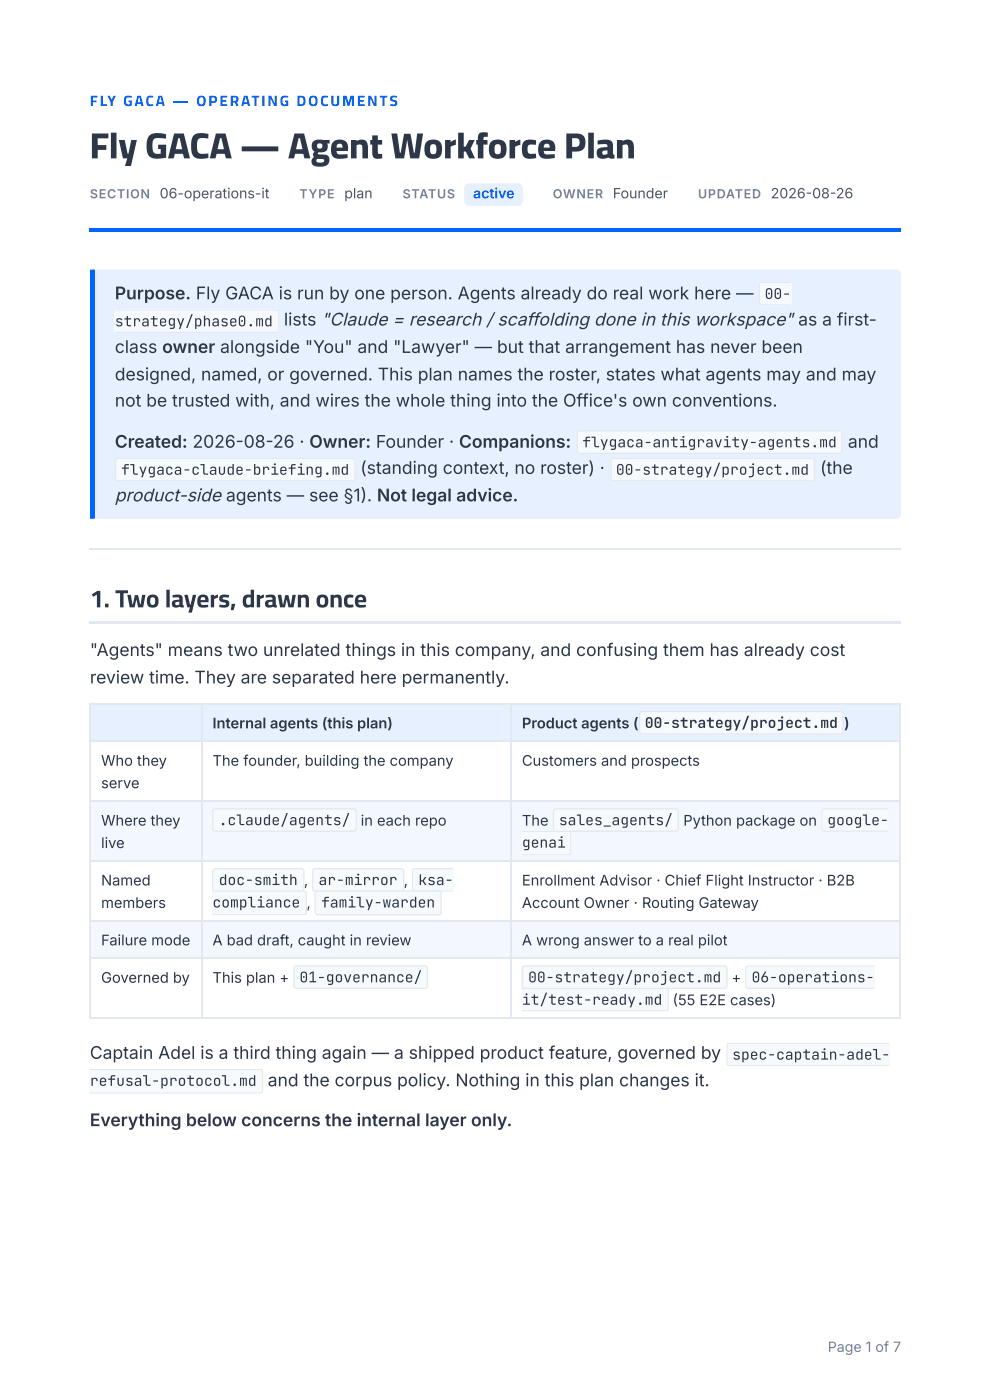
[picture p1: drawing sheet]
<svg xmlns="http://www.w3.org/2000/svg" width="210mm" height="297mm" viewBox="0 0 210 297" stroke-linecap="round" stroke-linejoin="round" font-family="sans-serif">
<defs><g id="words">
<text font-size="7.8" fill="#2d3748" x="19" y="33.6">Fly GACA — Agent Workforce Plan</text>
<text font-size="5.3" fill="#2d3748" x="19" y="128.9">1. Two layers, drawn once</text>
<text font-size="3.8" fill="#2d3748" x="24.3" y="106.4">product-side agents — see §1). Not legal advice.</text>
<g font-size="3.7" fill="#2d3748">
<text x="24.3" y="63.5">Purpose. Fly GACA is run by one person. Agents already do real work here —</text>
<text x="60.2" y="69.1">lists &quot;Claude = research / scaffolding done in this workspace&quot; as a first-</text>
<text x="24.3" y="74.9">class owner alongside &quot;You&quot; and &quot;Lawyer&quot; — but that arrangement has never been</text>
<text x="24.3" y="80.7">designed, named, or governed. This plan names the roster, states what agents may and may</text>
<text x="24.3" y="86.3">not be trusted with, and wires the whole thing into the Office's own conventions.</text>
<text x="24.3" y="95">Created: 2026-08-26 · Owner: Founder · Companions:</text>
<text x="179.8" y="95">and</text>
<text x="76.4" y="100.5">(standing context, no roster) ·</text>
<text x="173.9" y="100.5">(the</text>
<text x="19" y="139.2">&quot;Agents&quot; means two unrelated things in this company, and confusing them has already cost</text>
<text x="19" y="145">review time. They are separated here permanently.</text>
<text x="19" y="224.6">Captain Adel is a third thing again — a shipped product feature, governed by</text>
<text x="56.8" y="230.5">and the corpus policy. Nothing in this plan changes it.</text>
<text x="19" y="238.9">Everything below concerns the internal layer only.</text>
</g>
<text font-size="3.2" fill="#06f" x="19" y="22.5">FLY GACA — OPERATING DOCUMENTS</text>
<g font-size="3.1" fill="#2d3748">
<text x="162.1" y="63.4">00-</text>
<text x="24.3" y="69.2">strategy/phase0.md</text>
<text x="123.4" y="94.9">flygaca-antigravity-agents.md</text>
<text x="25.7" y="100.7">flygaca-claude-briefing.md</text>
<text x="130.6" y="100.7">00-strategy/project.md</text>
<text x="45" y="154.5">Internal agents (this plan)</text>
<text x="110.6" y="154.5">Product agents (</text>
<text x="136.7" y="154.4">00-strategy/project.md</text>
<text x="178.9" y="154.5">)</text>
<text x="21.4" y="162.5">Who they</text>
<text x="21.4" y="167.2">serve</text>
<text x="45" y="162.5">The founder, building the company</text>
<text x="110.6" y="162.5">Customers and prospects</text>
<text x="21.4" y="175.2">Where they</text>
<text x="21.4" y="179.9">live</text>
<text x="46.4" y="175.1">.claude/agents/</text>
<text x="76.5" y="175.2">in each repo</text>
<text x="110.6" y="175.2">The</text>
<text x="110.6" y="179.8">genai</text>
<text x="118.5" y="175.1">sales_agents/</text>
<text x="144.9" y="175.2">Python package on</text>
<text x="175.4" y="175.1">google-</text>
<text x="21.4" y="187.9">Named</text>
<text x="46.4" y="187.8">doc-smith</text>
<text x="64.4" y="187.9">,</text>
<text x="67.5" y="187.8">ar-mirror</text>
<text x="85.6" y="187.9">,</text>
<text x="88.7" y="187.8">ksa-</text>
<text x="110.6" y="187.9">Enrollment Advisor · Chief Flight Instructor · B2B</text>
<text x="21.4" y="192.6">members</text>
<text x="45" y="192.5">compliance</text>
<text x="65" y="192.6">,</text>
<text x="68.1" y="192.5">family-warden</text>
<text x="110.6" y="192.6">Account Owner · Routing Gateway</text>
<text x="21.4" y="200.6">Failure mode</text>
<text x="45" y="200.6">A bad draft, caught in review</text>
<text x="110.6" y="200.6">A wrong answer to a real pilot</text>
<text x="21.4" y="208.5">Governed by</text>
<text x="45" y="208.5">This plan +</text>
<text x="63.5" y="208.4">01-governance/</text>
<text x="112" y="208.4">00-strategy/project.md</text>
<text x="155.1" y="208.5">+</text>
<text x="159.3" y="208.4">06-operations-</text>
<text x="110.6" y="213.2">it/test-ready.md</text>
<text x="142.6" y="213.3">(55 E2E cases)</text>
<text x="155.2" y="224.8">spec-captain-adel-</text>
<text x="19" y="230.4">refusal-protocol.md</text>
</g>
<text font-size="3" fill="#06f" x="100.3" y="42.1">active</text>
<text font-size="3" fill="#718096" x="175.5" y="286.8">Page 1 of 7</text>
<g font-size="2.6" fill="#718096">
<text x="19" y="42.1">SECTION 06-operations-it</text>
<text x="63.5" y="42.1">TYPE plan</text>
<text x="85.3" y="42.1">STATUS</text>
<text x="117.2" y="42.1">OWNER Founder</text>
<text x="148" y="42.1">UPDATED 2026-08-26</text>
</g>
</g></defs>
<path d="M19 48.4h172v.8h-172z" fill="#06f"/>
<path d="M19.6 57.2h170.4a1.01 1.01 0 0 1 1 1v50.8a1.01 1.01 0 0 1-1 1.1h-170.4z" fill="#e6f0ff"/>
<path d="M19 57.2h1.1v52.9h-1.1z" fill="#06f"/>
<path d="M19 116.5h172" fill="none" stroke="#e2e8f0" stroke-width=".26"/>
<path d="M19 131.8h172v.5h-172z" fill="#e2e8f0"/>
<g fill="#e6f0ff">
<path d="M19.3 149.5h23.6v7.9h-23.6z"/>
<path d="M42.9 149.5h65.6v7.9h-65.6z"/>
<path d="M108.5 149.5h82.5v7.9h-82.5z"/>
</g>
<g fill="#f3f8ff">
<path d="M19.3 170.1h23.6v12.7h-23.6z"/>
<path d="M42.9 170.1h65.6v12.7h-65.6z"/>
<path d="M108.5 170.1h82.5v12.7h-82.5z"/>
<path d="M19.3 195.5h23.6v8h-23.6z"/>
<path d="M42.9 195.5h65.6v8h-65.6z"/>
<path d="M108.5 195.5h82.5v8h-82.5z"/>
</g>
<path d="M19 149.4h172M19 157.3h172M19.2 149.2v67M42.7 149.2v67M108.3 149.2v67M19 170h172M19 182.7h172M19 195.4h172M19 203.3h172M19 216h172" fill="none" stroke="#e2e8f0" stroke-width=".26"/>
<path d="M190.9 149.2v67" fill="none" stroke="#e2e8f0" stroke-width=".24"/>
<path d="M98.7 39.2l.8-.3h10.3a1.06 1.06 0 0 1 1.1 1.1v2.6a1.06 1.06 0 0 1-1.1 1.1h-10.3a1.06 1.06 0 0 1-1.1-1.1v-2.6z" fill="#e6f0ff"/>
<path d="M161.1 60l.5-.2h6.2v5h-6.2a.71 .71 0 0 1-.7-.7v-3.6z" fill="#f7fafc"/>
<g fill="#e2e8f0">
<path d="M160.9 59.8h6.8v.5h-6.8z"/>
<path d="M160.9 64.3h6.8v.5h-6.8z"/>
<path d="M160.9 59.8h.5v5h-.5z"/>
</g>
<path d="M24.3 65.6h34.3a.71 .71 0 0 1 .7 .7v3.6a.71 .71 0 0 1-.7 .7h-34.3z" fill="#f7fafc"/>
<g fill="#e2e8f0">
<path d="M24.3 65.6h35v.6h-35z"/>
<path d="M24.3 70.1h35v.5h-35z"/>
<path d="M58.7 65.6h.6v5h-.6z"/>
</g>
<path d="M122.4 91.5l.5-.2h55a.71 .71 0 0 1 .7 .7v3.6a.71 .71 0 0 1-.7 .7h-55a.71 .71 0 0 1-.7-.7v-3.6z" fill="#f7fafc"/>
<path d="M122.5 91.6l.4-.2h55a.57 .57 0 0 1 .6 .6v3.6a.57 .57 0 0 1-.6 .6h-55a.57 .57 0 0 1-.5-.6v-3.6z" fill="none" stroke="#e2e8f0" stroke-width=".26"/>
<path d="M24.5 97.3l.5-.2h49.7a.71 .71 0 0 1 .7 .7v3.6a.71 .71 0 0 1-.7 .7h-49.7a.71 .71 0 0 1-.7-.7v-3.6z" fill="#f7fafc"/>
<path d="M24.6 97.4l.4-.2h49.7a.57 .57 0 0 1 .6 .6v3.6a.57 .57 0 0 1-.6 .6h-49.7a.57 .57 0 0 1-.5-.6v-3.6z" fill="none" stroke="#e2e8f0" stroke-width=".26"/>
<path d="M129.6 97.3l.5-.2h42a.71 .71 0 0 1 .7 .7v3.6a.71 .71 0 0 1-.7 .7h-42a.71 .71 0 0 1-.7-.7v-3.6z" fill="#f7fafc"/>
<path d="M129.7 97.4l.4-.2h42a.57 .57 0 0 1 .5 .6v3.6a.57 .57 0 0 1-.5 .6h-42a.57 .57 0 0 1-.6-.6v-3.6z" fill="none" stroke="#e2e8f0" stroke-width=".26"/>
<path d="M135.7 151l.5-.2h42a.71 .71 0 0 1 .7 .7v3.6a.71 .71 0 0 1-.7 .7h-42a.71 .71 0 0 1-.7-.7v-3.6z" fill="#f7fafc"/>
<path d="M135.8 151.1l.4-.2h42a.57 .57 0 0 1 .5 .6v3.6a.57 .57 0 0 1-.5 .6h-42a.57 .57 0 0 1-.6-.6v-3.6z" fill="none" stroke="#e2e8f0" stroke-width=".26"/>
<path d="M45.2 171.7l.5-.3h29.3a.71 .71 0 0 1 .7 .8v3.6a.71 .71 0 0 1-.7 .7h-29.3a.71 .71 0 0 1-.7-.7v-3.6z" fill="#f7fafc"/>
<path d="M45.3 171.8l.4-.2h29.3a.57 .57 0 0 1 .5 .6v3.6a.57 .57 0 0 1-.5 .5h-29.3a.57 .57 0 0 1-.6-.5v-3.6z" fill="none" stroke="#e2e8f0" stroke-width=".26"/>
<path d="M117.4 171.7l.5-.3h25.3a.71 .71 0 0 1 .7 .8v3.6a.71 .71 0 0 1-.7 .7h-25.3a.71 .71 0 0 1-.7-.7v-3.6z" fill="#f7fafc"/>
<path d="M117.5 171.8l.4-.2h25.3a.57 .57 0 0 1 .6 .6v3.6a.57 .57 0 0 1-.6 .5h-25.3a.57 .57 0 0 1-.6-.5v-3.6z" fill="none" stroke="#e2e8f0" stroke-width=".26"/>
<path d="M174.3 171.7l.5-.3h13.6v5.1h-13.6a.71 .71 0 0 1-.7-.7v-3.6z" fill="#f7fafc"/>
<g fill="#e2e8f0">
<path d="M174.1 171.4h14.3v.6h-14.3z"/>
<path d="M174.1 175.9h14.3v.6h-14.3z"/>
<path d="M174.1 171.4h.5v5.1h-.5z"/>
</g>
<path d="M110.5 176.2h10a.71 .71 0 0 1 .7 .7v3.9a.71 .71 0 0 1-.7 .7h-10z" fill="#f7fafc"/>
<g fill="#e2e8f0">
<path d="M110.6 176.2h10.6v.5h-10.6z"/>
<path d="M110.6 181h10.6v.5h-10.6z"/>
<path d="M120.6 176.2h.6v5.3h-.6z"/>
</g>
<path d="M45.2 184.4l.5-.3h18.2a.71 .71 0 0 1 .7 .8v3.6a.71 .71 0 0 1-.7 .7h-18.2a.71 .71 0 0 1-.7-.7v-3.6z" fill="#f7fafc"/>
<path d="M45.3 184.5l.4-.2h18.2a.57 .57 0 0 1 .5 .6v3.6a.57 .57 0 0 1-.5 .5h-18.2a.57 .57 0 0 1-.6-.5v-3.6z" fill="none" stroke="#e2e8f0" stroke-width=".26"/>
<path d="M66.4 184.4l.5-.3h18.1a.71 .71 0 0 1 .7 .8v3.6a.71 .71 0 0 1-.7 .7h-18.1a.71 .71 0 0 1-.8-.7v-3.6z" fill="#f7fafc"/>
<path d="M66.4 184.5l.5-.2h18.1a.57 .57 0 0 1 .6 .6v3.6a.57 .57 0 0 1-.6 .5h-18.1a.57 .57 0 0 1-.6-.5v-3.6z" fill="none" stroke="#e2e8f0" stroke-width=".26"/>
<path d="M87.5 184.4l.5-.3h8.1v5.1h-8.1a.71 .71 0 0 1-.7-.7v-3.6z" fill="#f7fafc"/>
<g fill="#e2e8f0">
<path d="M87.3 184.1h8.7v.6h-8.7z"/>
<path d="M87.3 188.6h8.7v.6h-8.7z"/>
<path d="M87.3 184.1h.5v5.1h-.5z"/>
</g>
<path d="M44.9 188.9h19.5a.71 .71 0 0 1 .7 .7v3.9a.71 .71 0 0 1-.7 .7h-19.5z" fill="#f7fafc"/>
<g fill="#e2e8f0">
<path d="M45 188.9h20.1v.5h-20.1z"/>
<path d="M45 193.7h20.1v.5h-20.1z"/>
<path d="M64.6 188.9h.5v5.3h-.5z"/>
</g>
<path d="M66.9 189.1l.5-.2h25.6a.71 .71 0 0 1 .7 .7v3.9a.71 .71 0 0 1-.7 .7h-25.6a.71 .71 0 0 1-.7-.7v-3.9z" fill="#f7fafc"/>
<path d="M67 189.2l.4-.2h25.6a.57 .57 0 0 1 .5 .6v3.9a.57 .57 0 0 1-.5 .6h-25.6a.57 .57 0 0 1-.6-.6v-3.9z" fill="none" stroke="#e2e8f0" stroke-width=".26"/>
<path d="M62.4 205l.5-.2h27.1a.71 .71 0 0 1 .8 .7v3.6a.71 .71 0 0 1-.8 .7h-27.1a.71 .71 0 0 1-.7-.7v-3.6z" fill="#f7fafc"/>
<path d="M62.5 205.1l.4-.2h27.1a.57 .57 0 0 1 .6 .6v3.6a.57 .57 0 0 1-.6 .6h-27.1a.57 .57 0 0 1-.6-.6v-3.6z" fill="none" stroke="#e2e8f0" stroke-width=".26"/>
<path d="M110.8 205l.5-.2h42.2a.71 .71 0 0 1 .8 .7v3.6a.71 .71 0 0 1-.8 .7h-42.2a.71 .71 0 0 1-.7-.7v-3.6z" fill="#f7fafc"/>
<path d="M110.9 205.1l.4-.2h42.2a.57 .57 0 0 1 .6 .6v3.6a.57 .57 0 0 1-.6 .6h-42.2a.57 .57 0 0 1-.6-.6v-3.6z" fill="none" stroke="#e2e8f0" stroke-width=".26"/>
<path d="M158.2 205l.5-.2h26.8v5h-26.8a.71 .71 0 0 1-.7-.7v-3.6z" fill="#f7fafc"/>
<g fill="#e2e8f0">
<path d="M158 204.8h27.5v.5h-27.5z"/>
<path d="M158 209.3h27.5v.5h-27.5z"/>
<path d="M158 204.8h.5v5h-.5z"/>
</g>
<path d="M110.5 209.5h30.6a.71 .71 0 0 1 .7 .8v3.6a.71 .71 0 0 1-.7 .7h-30.6z" fill="#f7fafc"/>
<g fill="#e2e8f0">
<path d="M110.6 209.5h31.2v.6h-31.2z"/>
<path d="M110.6 214h31.2v.6h-31.2z"/>
<path d="M141.3 209.5h.5v5.1h-.5z"/>
</g>
<path d="M154.2 221.4l.5-.2h34v5h-34a.71 .71 0 0 1-.7-.7v-3.6z" fill="#f7fafc"/>
<g fill="#e2e8f0">
<path d="M154 221.2h34.6v.5h-34.6z"/>
<path d="M154 225.7h34.6v.5h-34.6z"/>
<path d="M154 221.2h.5v5h-.5z"/>
</g>
<path d="M19 226.7h36.1a.71 .71 0 0 1 .7 .8v3.8a.71 .71 0 0 1-.7 .7h-36.1z" fill="#f7fafc"/>
<g fill="#e2e8f0">
<path d="M19 226.7h36.8v.6h-36.8z"/>
<path d="M19 231.5h36.8v.5h-36.8z"/>
<path d="M55.3 226.7h.5v5.3h-.5z"/>
</g>
<use href="#words"/>
</svg>
